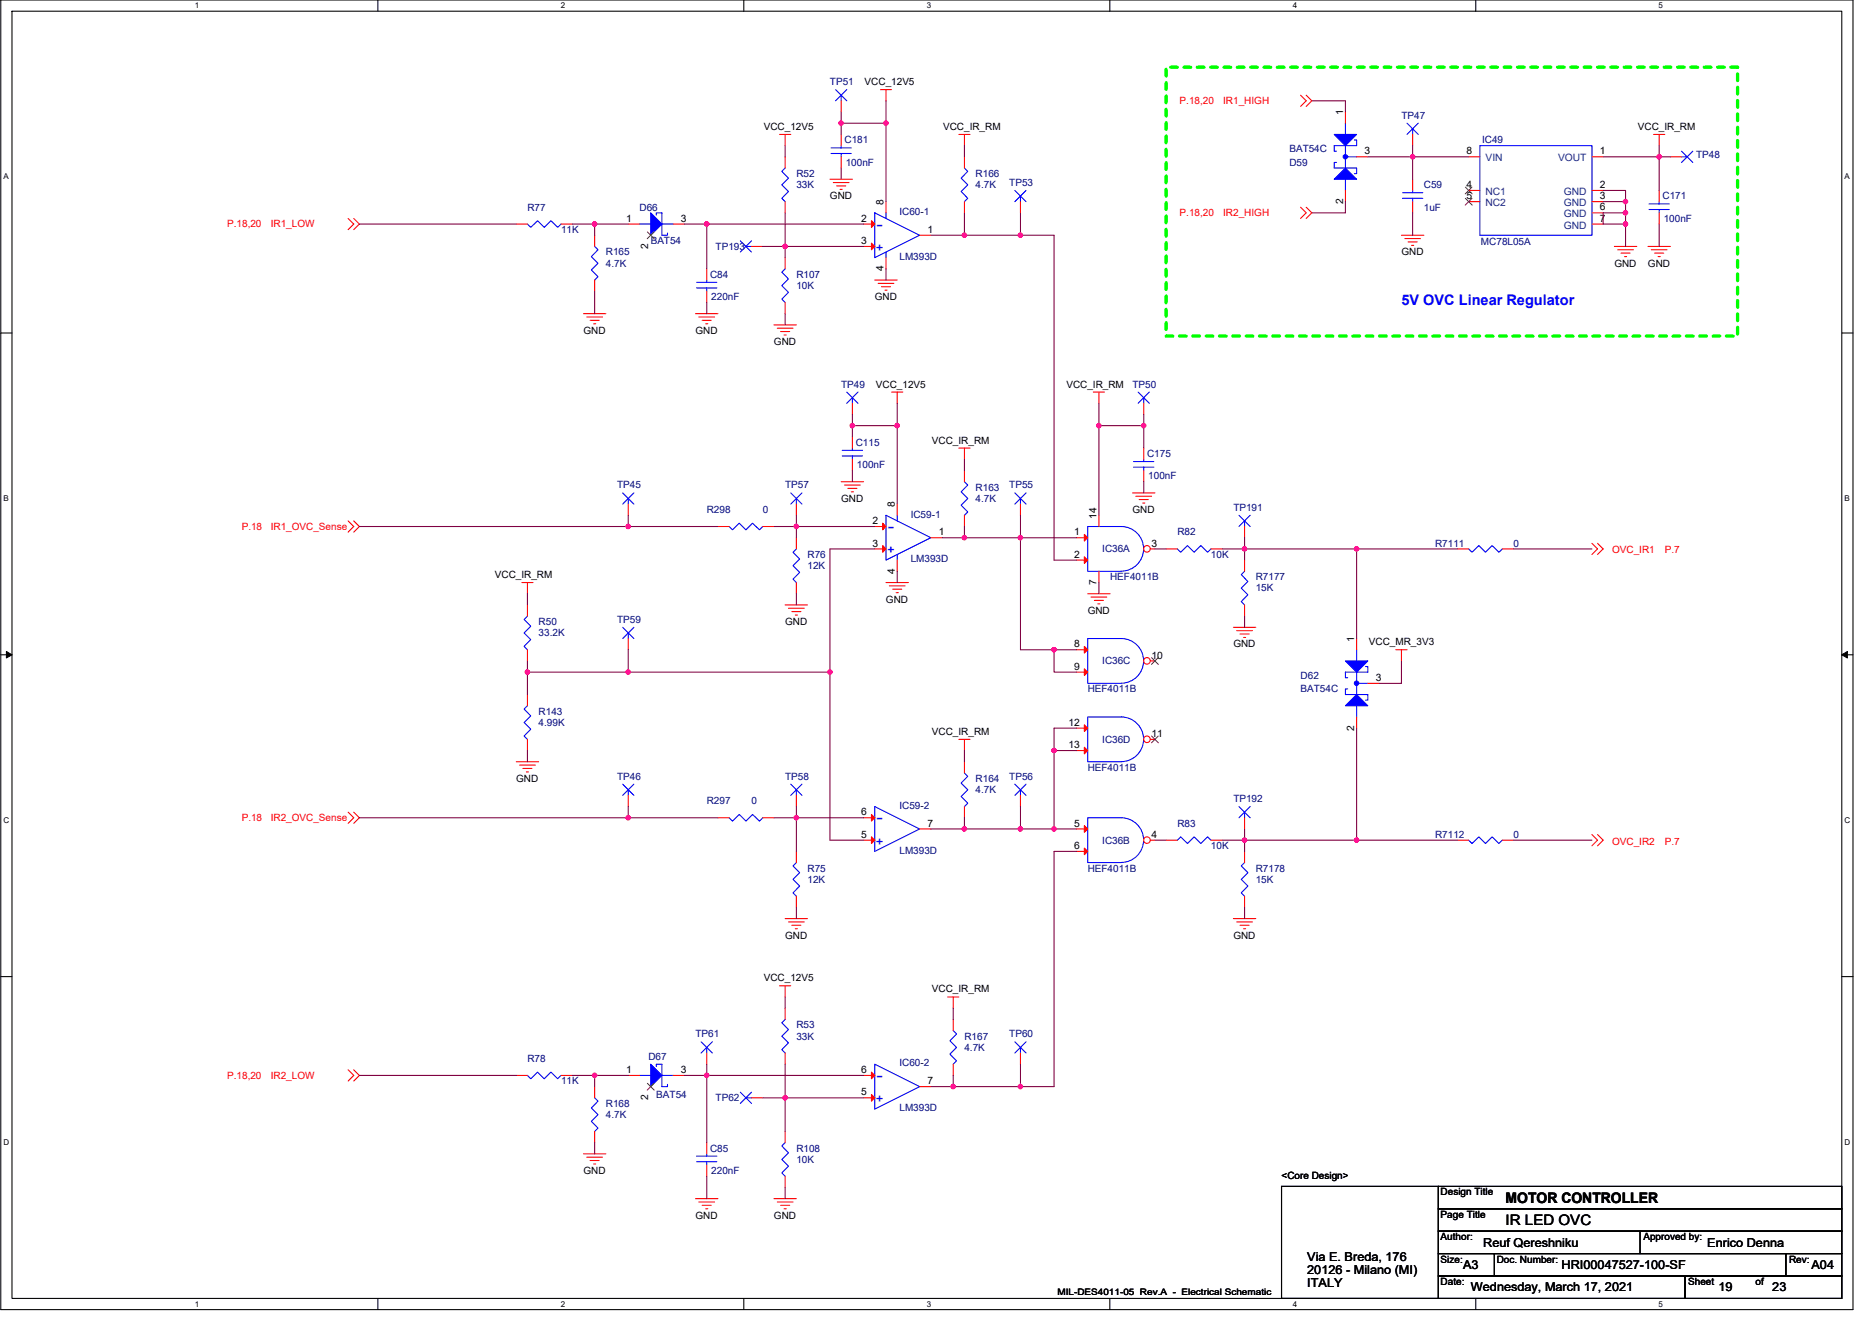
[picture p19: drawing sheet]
<svg xmlns="http://www.w3.org/2000/svg" width="297mm" height="210mm" viewBox="0 0 297 210" stroke-linecap="round" stroke-linejoin="round" font-family="sans-serif">
<defs><g id="words">
<text font-size="2.3" fill="#00f" x="222.4" y="48.4">5V OVC Linear Regulator</text>
<g font-size="2.3">
<text x="238.9" y="191">MOTOR CONTROLLER</text>
<text x="238.9" y="194.5">IR LED OVC</text>
</g>
<g font-size="2.1" fill="#00f">
<text x="139" y="39.8">+</text>
<text x="139" y="36.3">-</text>
<text x="140.8" y="87.8">+</text>
<text x="140.8" y="84.3">-</text>
<text x="139" y="130.5">-</text>
<text x="139" y="134.1">+</text>
<text x="139" y="171.4">-</text>
<text x="139" y="175">+</text>
</g>
<g font-size="1.9">
<text x="235.3" y="197.9">Reuf Qereshniku</text>
<text x="270.9" y="197.9">Enrico Denna</text>
<text x="207.4" y="200.2">Via E. Breda, 176</text>
<text x="207.4" y="202.2">20126 - Milano (MI)</text>
<text x="232.2" y="201.4">A3</text>
<text x="247.8" y="201.4">HRI00047527-100-SF</text>
<text x="287.4" y="201.4">A04</text>
<text x="207.4" y="204.2">ITALY</text>
<text x="233.4" y="205">Wednesday, March 17, 2021</text>
<text x="272.7" y="205">19</text>
<text x="281.2" y="205">23</text>
</g>
<g font-size="1.6" fill="#000080">
<text x="131.7" y="13.5">TP51</text>
<text x="134" y="22.8">C181</text>
<text x="222.4" y="18.8">TP47</text>
<text x="235.2" y="22.8">IC49</text>
<text x="126.4" y="28.1">R52</text>
<text x="126.4" y="29.9">33K</text>
<text x="134.2" y="26.3">100nF</text>
<text x="154.8" y="28.1">R166</text>
<text x="154.8" y="29.9">4.7K</text>
<text x="160.1" y="29.5">TP53</text>
<text x="204.6" y="26.3">D59</text>
<text x="204.6" y="24.2">BAT54C</text>
<text x="225.9" y="29.9">C59</text>
<text x="269.1" y="25.1">TP48</text>
<text x="83.7" y="33.4">R77</text>
<text x="101.5" y="33.4">D66</text>
<text x="142.7" y="34.1">IC60-1</text>
<text x="225.9" y="33.4">1uF</text>
<text x="263.8" y="31.6">C171</text>
<text x="264" y="35.2">100nF</text>
<text x="89" y="37">11K</text>
<text x="96.1" y="40.5">R165</text>
<text x="103.2" y="38.8">BAT54</text>
<text x="113.6" y="39.6">TP193</text>
<text x="142.7" y="41.3">LM393D</text>
<text x="235" y="38.9">MC78L05A</text>
<text x="96.1" y="42.3">4.7K</text>
<text x="112.7" y="44.1">C84</text>
<text x="112.9" y="47.6">220nF</text>
<text x="126.4" y="44.1">R107</text>
<text x="126.4" y="45.9">10K</text>
<text x="133.5" y="61.5">TP49</text>
<text x="179.7" y="61.5">TP50</text>
<text x="135.8" y="70.8">C115</text>
<text x="97.9" y="77.5">TP45</text>
<text x="124.6" y="77.5">TP57</text>
<text x="136" y="74.3">100nF</text>
<text x="154.8" y="77.9">R163</text>
<text x="160.1" y="77.5">TP55</text>
<text x="182" y="72.5">C175</text>
<text x="182.2" y="76.1">100nF</text>
<text x="112.1" y="81.4">R298</text>
<text x="121" y="81.4">0</text>
<text x="144.5" y="82.1">IC59-1</text>
<text x="154.8" y="79.7">4.7K</text>
<text x="195.7" y="81.1">TP191</text>
<text x="128.1" y="88.5">R76</text>
<text x="144.5" y="89.3">LM393D</text>
<text x="174.9" y="87.7">IC36A</text>
<text x="186.8" y="85">R82</text>
<text x="192.1" y="88.5">10K</text>
<text x="227.7" y="86.8">R7111</text>
<text x="240.2" y="86.8">0</text>
<text x="128.1" y="90.3">12K</text>
<text x="176.1" y="92.1">HEF4011B</text>
<text x="199.3" y="92.1">R7177</text>
<text x="199.3" y="93.9">15K</text>
<text x="85.5" y="99.2">R50</text>
<text x="85.5" y="101">33.2K</text>
<text x="97.9" y="98.8">TP59</text>
<text x="174.9" y="105.4">IC36C</text>
<text x="206.4" y="107.7">D62</text>
<text x="85.5" y="113.4">R143</text>
<text x="172.6" y="109.9">HEF4011B</text>
<text x="206.4" y="109.9">BAT54C</text>
<text x="85.5" y="115.2">4.99K</text>
<text x="174.9" y="117.9">IC36D</text>
<text x="97.9" y="123.7">TP46</text>
<text x="124.6" y="123.7">TP58</text>
<text x="154.8" y="124.1">R164</text>
<text x="154.8" y="125.9">4.7K</text>
<text x="160.1" y="123.7">TP56</text>
<text x="172.6" y="122.3">HEF4011B</text>
<text x="112.1" y="127.7">R297</text>
<text x="119.2" y="127.7">0</text>
<text x="142.7" y="128.4">IC59-2</text>
<text x="186.8" y="131.2">R83</text>
<text x="195.7" y="127.3">TP192</text>
<text x="142.7" y="135.5">LM393D</text>
<text x="174.9" y="133.9">IC36B</text>
<text x="192.1" y="134.8">10K</text>
<text x="227.7" y="133">R7112</text>
<text x="240.2" y="133">0</text>
<text x="128.1" y="138.3">R75</text>
<text x="128.1" y="140.1">12K</text>
<text x="172.6" y="138.3">HEF4011B</text>
<text x="199.3" y="138.3">R7178</text>
<text x="199.3" y="140.1">15K</text>
<text x="110.4" y="164.6">TP61</text>
<text x="126.4" y="163.2">R53</text>
<text x="126.4" y="165">33K</text>
<text x="153" y="165">R167</text>
<text x="153" y="166.8">4.7K</text>
<text x="160.1" y="164.6">TP60</text>
<text x="83.7" y="168.6">R78</text>
<text x="89" y="172.1">11K</text>
<text x="102.9" y="168.2">D67</text>
<text x="142.7" y="169.3">IC60-2</text>
<text x="96.1" y="175.7">R168</text>
<text x="96.1" y="177.4">4.7K</text>
<text x="104.1" y="174.2">BAT54</text>
<text x="113.6" y="174.8">TP62</text>
<text x="142.7" y="176.4">LM393D</text>
<text x="112.7" y="182.8">C85</text>
<text x="126.4" y="182.8">R108</text>
<text x="126.4" y="184.6">10K</text>
<text x="112.9" y="186.3">220nF</text>
</g>
<g font-size="1.6">
<text x="137.2" y="13.5">VCC_12V5</text>
<text x="121.2" y="20.6">VCC_12V5</text>
<text x="149.6" y="20.6">VCC_IR_RM</text>
<text x="213.1" y="18.3" transform="rotate(-90 213.1 18.3)">1</text>
<text x="259.9" y="20.6">VCC_IR_RM</text>
<text x="216.5" y="24.5">3</text>
<text x="232.7" y="24.5">8</text>
<text x="232.7" y="29.8">4</text>
<text x="253.8" y="24.5">1</text>
<text x="253.8" y="29.8">2</text>
<text x="99.3" y="35.2">1</text>
<text x="108.1" y="35.2">3</text>
<text x="131.7" y="31.6">GND</text>
<text x="136.7" y="35.2">2</text>
<text x="140.2" y="32.5" transform="rotate(-90 140.2 32.5)">8</text>
<text x="213.1" y="32.4" transform="rotate(-90 213.1 32.4)">2</text>
<text x="232.7" y="31.6">5</text>
<text x="253.8" y="31.6">3</text>
<text x="253.8" y="33.4">6</text>
<text x="253.8" y="35.2">7</text>
<text x="102.9" y="39.5" transform="rotate(-90 102.9 39.5)">2</text>
<text x="136.7" y="38.7">3</text>
<text x="147.2" y="37">1</text>
<text x="222.4" y="40.5">GND</text>
<text x="138.8" y="47.6">GND</text>
<text x="140.2" y="43.1" transform="rotate(-90 140.2 43.1)">4</text>
<text x="256.2" y="42.3">GND</text>
<text x="261.5" y="42.3">GND</text>
<text x="92.6" y="53">GND</text>
<text x="110.4" y="53">GND</text>
<text x="122.8" y="54.8">GND</text>
<text x="139" y="61.5">VCC_12V5</text>
<text x="169.2" y="61.5">VCC_IR_RM</text>
<text x="147.9" y="70.4">VCC_IR_RM</text>
<text x="133.5" y="79.7">GND</text>
<text x="138.4" y="83.2">2</text>
<text x="142" y="80.5" transform="rotate(-90 142 80.5)">8</text>
<text x="174" y="82.3" transform="rotate(-90 174 82.3)">14</text>
<text x="179.7" y="81.4">GND</text>
<text x="138.4" y="86.7">3</text>
<text x="148.9" y="85">1</text>
<text x="170.5" y="85">1</text>
<text x="170.5" y="88.5">2</text>
<text x="182.7" y="86.7">3</text>
<text x="78.5" y="91.7">VCC_IR_RM</text>
<text x="140.6" y="95.7">GND</text>
<text x="142" y="91.1" transform="rotate(-90 142 91.1)">4</text>
<text x="174" y="92.8" transform="rotate(-90 174 92.8)">7</text>
<text x="124.6" y="99.2">GND</text>
<text x="172.6" y="97.4">GND</text>
<text x="214.9" y="101.9" transform="rotate(-90 214.9 101.9)">1</text>
<text x="170.5" y="102.7">8</text>
<text x="170.5" y="106.3">9</text>
<text x="182.7" y="104.5">10</text>
<text x="195.7" y="102.8">GND</text>
<text x="217.2" y="102.4">VCC_MR_3V3</text>
<text x="218.3" y="108.1">3</text>
<text x="147.9" y="116.6">VCC_IR_RM</text>
<text x="169.6" y="115.2">12</text>
<text x="169.6" y="118.7">13</text>
<text x="182.7" y="117">11</text>
<text x="214.9" y="116" transform="rotate(-90 214.9 116)">2</text>
<text x="81.9" y="124.1">GND</text>
<text x="136.7" y="129.4">6</text>
<text x="147.2" y="131.2">7</text>
<text x="170.5" y="131.2">5</text>
<text x="136.7" y="133">5</text>
<text x="170.5" y="134.7">6</text>
<text x="182.7" y="133">4</text>
<text x="124.6" y="149">GND</text>
<text x="195.7" y="149">GND</text>
<text x="121.2" y="155.7">VCC_12V5</text>
<text x="147.9" y="157.5">VCC_IR_RM</text>
<text x="99.3" y="170.3">1</text>
<text x="108.1" y="170.3">3</text>
<text x="136.7" y="170.3">6</text>
<text x="136.7" y="173.9">5</text>
<text x="147.2" y="172.1">7</text>
<text x="102.9" y="174.6" transform="rotate(-90 102.9 174.6)">2</text>
<text x="92.6" y="186.3">GND</text>
<text x="203.3" y="187">&lt;Core Design&gt;</text>
<text x="228.6" y="189.7">Design Title</text>
<text x="110.4" y="193.4">GND</text>
<text x="122.8" y="193.4">GND</text>
<text x="228.6" y="193.3">Page Title</text>
<text x="228.6" y="196.8">Author:</text>
<text x="260.8" y="196.8">Approved by:</text>
<text x="228.6" y="200.4">Size:</text>
<text x="228.6" y="203.9">Date:</text>
<text x="237.5" y="200.4">Doc. Number:</text>
<text x="267.9" y="203.9">Sheet</text>
<text x="278.5" y="203.9">of</text>
<text x="283.9" y="200.4">Rev:</text>
</g>
<g font-size="1.6" fill="#f00">
<text x="187.2" y="16.5">P.18,20</text>
<text x="194.1" y="16.5">IR1_HIGH</text>
<text x="187.2" y="34.3">P.18,20</text>
<text x="194.1" y="34.3">IR2_HIGH</text>
<text x="36" y="36.1">P.18,20</text>
<text x="43" y="36.1">IR1_LOW</text>
<text x="38.4" y="84.1">P.18</text>
<text x="43" y="84.1">IR1_OVC_Sense</text>
<text x="255.8" y="87.8">OVC_IR1</text>
<text x="264.2" y="87.8">P.7</text>
<text x="38.4" y="130.3">P.18</text>
<text x="43" y="130.3">IR2_OVC_Sense</text>
<text x="255.8" y="134">OVC_IR2</text>
<text x="264.2" y="134">P.7</text>
<text x="36" y="171.2">P.18,20</text>
<text x="43" y="171.2">IR2_LOW</text>
</g>
<g font-size="1.6" fill="#004080">
<text x="235.7" y="25.6">VIN</text>
<text x="247.2" y="25.6">VOUT</text>
<text x="235.7" y="30.9">NC1</text>
<text x="235.7" y="32.7">NC2</text>
<text x="248.1" y="30.9">GND</text>
<text x="248.1" y="32.7">GND</text>
<text x="248.1" y="34.5">GND</text>
<text x="248.1" y="36.3">GND</text>
</g>
<text font-size="1.4" x="167.8" y="205.6">MIL-DES4011-05 Rev.A - Electrical Schematic</text>
<g font-size="1.3">
<text x="30.9" y="1.3">1</text>
<text x="89" y="1.3">2</text>
<text x="147" y="1.3">3</text>
<text x="205.1" y="1.3">4</text>
<text x="263.2" y="1.3">5</text>
<text x=".6" y="28.4">A</text>
<text x="292.7" y="28.4">A</text>
<text x=".6" y="79.5">B</text>
<text x="292.7" y="79.5">B</text>
<text x=".6" y="130.6">C</text>
<text x="292.7" y="130.6">C</text>
<text x=".6" y="181.7">D</text>
<text x="292.7" y="181.7">D</text>
<text x="30.9" y="207.4">1</text>
<text x="89" y="207.4">2</text>
<text x="147" y="207.4">3</text>
<text x="205.1" y="207.4">4</text>
<text x="263.2" y="207.4">5</text>
</g>
</g></defs>
<path d="M.1 0h293.9v207.9h-293.9zM1.9 1.8h290.3v204.3h-290.3z" fill="none" stroke="#000" stroke-width=".17"/>
<g fill="#fff">
<path d="M30.9 .2h.7v1.4h-.7z"/>
<path d="M30.9 206.3h.7v1.4h-.7z"/>
</g>
<path d="M60 0v1.8M60 206.1v1.8" fill="none" stroke="#000" stroke-width=".17"/>
<g fill="#fff">
<path d="M89 .2h.7v1.4h-.7z"/>
<path d="M89 206.3h.7v1.4h-.7z"/>
</g>
<path d="M118 0v1.8M118 206.1v1.8" fill="none" stroke="#000" stroke-width=".17"/>
<g fill="#fff">
<path d="M147 .2h.7v1.4h-.7z"/>
<path d="M147 206.3h.7v1.4h-.7z"/>
</g>
<path d="M176.1 0v1.8M176.1 206.1v1.8" fill="none" stroke="#000" stroke-width=".17"/>
<g fill="#fff">
<path d="M205.1 .2h.7v1.4h-.7z"/>
<path d="M205.1 206.3h.7v1.4h-.7z"/>
</g>
<path d="M234.2 0v1.8M234.2 206.1v1.8" fill="none" stroke="#000" stroke-width=".17"/>
<g fill="#fff">
<path d="M263.2 .2h.7v1.4h-.7z"/>
<path d="M263.2 206.3h.7v1.4h-.7z"/>
<path d="M.5 27.3h.9v1.4h-.9z"/>
<path d="M292.7 27.3h.8v1.4h-.8z"/>
<path d="M.6 78.4h.8v1.4h-.8z"/>
<path d="M292.7 78.4h.8v1.4h-.8z"/>
</g>
<path d="M.1 52.9h1.8M292.2 52.9h1.8" fill="none" stroke="#000" stroke-width=".17"/>
<g fill="#fff">
<path d="M.6 129.5h.9v1.4h-.9z"/>
<path d="M292.7 129.5h.9v1.4h-.9z"/>
</g>
<path d="M.1 103.9h1.8M292.2 103.9h1.8" fill="none" stroke="#000" stroke-width=".17"/>
<path d="M1 103.4l.9 .5-.9 .5zM292.2 103.9l.9-.5v1z" fill="#000" stroke="#000" stroke-width=".16"/>
<g fill="#fff">
<path d="M.6 180.5h.9v1.4h-.9z"/>
<path d="M292.7 180.5h.9v1.4h-.9z"/>
</g>
<path d="M.1 155h1.8M292.2 155h1.8M203.3 188.3h24.9v17.8h-24.9zM228.2 191.9h64v3.5h-64zM228.2 195.4h64v3.6h-64zM228.2 199h8.9v3.5h-8.9zM228.2 188.3h64v3.6h-64zM237.1 199h46.3v3.5h-46.3zM260.2 195.4v3.6M283.4 199h8.8v3.5h-8.8zM228.2 202.5h39.2v3.6h-39.2zM267.4 202.5h24.8v3.6h-24.8z" fill="none" stroke="#000" stroke-width=".17"/>
<path d="M185 10.7h90.7v42.6h-90.7z" fill="none" stroke="#0f0" stroke-width=".53" stroke-dasharray="1.1 1.1"/>
<g fill="none" stroke="#f00" stroke-width=".17">
<path d="M139.7 14.2h1.8M140.6 14.2v1.8M206.4 15.1l.9 .9-.9 .9M207.3 15.1l.8 .9-.8 .9M55.2 34.7l.9 .9-.9 .8M56.1 34.7l.9 .9-.9 .8M81.9 35.6h1.8M89 35.6h1.8M123.7 21.3h1.8M124.6 21.3v1.8M131.7 28.4h3.6M132.2 29h2.5"/>
<path d="M132.8 29.5h1.4M133.3 30.1h.3M152.1 21.3h1.8M153 21.3v1.8M206.4 32.9l.9 .9-.9 .9M207.3 32.9l.8 .9-.8 .9M222.4 37.3h3.5M222.9 37.9h2.5M223.4 38.4h1.5M224 38.9h.3M256.2 39.1h3.5M256.7 39.6h2.5"/>
<path d="M261.5 39.1h3.5M262 39.6h2.5M262.4 21.3h1.8M263.3 21.3v1.8M263.3 30.2v1.8M263.3 33.8v1.8M92.6 49.8h3.5M93.1 50.3h2.5M93.6 50.8h1.5M94.2 51.4h.3M110.4 49.8h3.5M110.9 50.3h2.5"/>
<path d="M111.4 50.8h1.5M112 51.4h.3M122.8 51.6h3.6M123.3 52.1h2.5M123.9 52.6h1.4M124.4 53.2h.4M124.6 48v1.8M124.6 40.9v1.8M138.8 44.4h3.6M139.3 45h2.5M139.9 45.5h1.4M140.4 46.1h.4"/>
<path d="M257.2 40.2h1.5M257.8 40.7h.3M262.5 40.2h1.5M263.1 40.7h.3M133.5 76.5h3.5M134 77h2.5M134.5 77.5h1.5M135.1 78.1h.3M141.5 62.2h1.8M142.4 62.2v1.8M152.1 71.1h1.8M153 71.1v1.8"/>
<path d="M173.5 62.2h1.8M174.4 62.2v1.8M179.7 78.2h3.6M180.2 78.8h2.5M180.8 79.3h1.4M181.3 79.8h.3M55.2 82.7l.9 .9-.9 .9M56.1 82.7l.9 .9-.9 .9M82.8 92.5h1.8M83.7 92.5v1.7M124.6 96h3.5M125.1 96.5h2.5"/>
<path d="M125.6 97.1h1.5M126.2 97.6h.3M140.6 92.5h3.5M141.1 93h2.5M141.6 93.5h1.5M142.2 94.1h.3M170.8 85.3h1.8M170.8 88.9h1.8M172.6 94.2h3.5M173.1 94.8h2.5M173.6 95.3h1.5M174.2 95.8h.3"/>
<path d="M185 87.1h1.8M192.1 87.1h1.8M195.7 99.6h3.6M252.6 86.2l.9 .9-.9 .9M253.5 86.2l.9 .9-.9 .9M152.1 117.3h1.8M153 117.3v1.8M196.2 100.1h2.5M196.8 100.6h1.4M197.3 101.2h.4M221.5 103.1h1.8M222.4 103.1v1.8"/>
<path d="M55.2 128.9l.9 .9-.9 .9M56.1 128.9l.9 .9-.9 .9M81.9 120.9h3.6M82.4 121.4h2.5M83 122h1.4M83.5 122.5h.4M99.7 126.2v1.8M126.4 126.2v1.8M153 120.9v1.8M153 128v1.8M252.6 132.5l.9 .8-.9 .9M253.5 132.5l.9 .8-.9 .9"/>
<path d="M123.7 156.5h1.8M124.6 156.5v1.7M124.6 145.8h3.5M125.1 146.3h2.5M125.6 146.9h1.5M126.2 147.4h.3M150.4 158.2h1.7M151.3 158.2v1.8M195.7 145.8h3.6M196.2 146.3h2.5M196.8 146.9h1.4M197.3 147.4h.4"/>
<path d="M55.2 169.8l.9 .9-.9 .9M56.1 169.8l.9 .9-.9 .9M112.1 167.1v1.8M92.6 183.1h3.5M93.1 183.7h2.5M93.6 184.2h1.5M94.2 184.7h.3M110.4 190.2h3.5M110.9 190.8h2.5M111.4 191.3h1.5M112 191.9h.3M122.8 190.2h3.6"/>
<path d="M123.3 190.8h2.5M123.9 191.3h1.4M124.4 191.9h.4"/>
</g>
<g fill="none" stroke="#00f" stroke-width=".17">
<path d="M83.7 35.6l.5 .5 1.1-1.1 1.1 1.1 1-1.1 1.1 1.1 .5-.5M261.7 33.3h3.2M261.7 32.4h3.2M263.3 32v.4M263.3 33.3v.5M124.6 42.7l-.5 .5 1 1.1-1 1 1 1.1-1 1.1 .5 .5M177.9 90.7a3.5 3.5 0 0 0 3.6-3.6 3.5 3.5 0 0 0-3.6-3.5h-5.3v7.1h5.3M186.8 87.1l.5 .6 1.1-1.1 1.1 1.1 1-1.1 1.1 1.1 .5-.6M98.8 124.5l1.8 1.7M99.7 125.3v.9M100.6 124.5l-1.8 1.7M125.5 124.5l1.8 1.7"/>
<path d="M126.4 125.3v.9M127.3 124.5l-1.8 1.7M153 122.7l.6 .5-1.1 1.1 1.1 1-1.1 1.1 1.1 1.1-.6 .5M111.2 165.4l1.8 1.7M112.1 166.2v.9M113 165.4l-1.8 1.7"/>
</g>
<g fill="#f00" stroke="#f00" stroke-width=".17">
<path d="M172.1 84.8l.5 .5-.5 .6z"/>
<path d="M172.1 88.4l.5 .5-.5 .5z"/>
</g>
<circle cx="182" cy="87.1" r=".52" fill="#fff" stroke="#f00" stroke-width=".17"/>
<g fill="none" stroke="#f00" stroke-width=".17">
<path d="M213.5 17.8v1.8M124.6 32v1.8M124.6 24.9v1.8M213.5 30.2v1.8M215.3 24.9h1.7M233 24.9h1.8M233 30.2h1.8M233 32h1.8M252.6 30.2h1.8M252.6 32h1.8M252.6 24.9h1.8M252.6 33.8h1.8"/>
<path d="M252.6 35.6h1.8M135.3 69.3v1.8M135.3 72.9v1.8M83.7 96v1.8M113.9 83.6h1.8M121 83.6h1.8M174.4 81.8v1.8M174.4 90.7v1.8M182.5 87.1h.8M231.3 87.1h1.7M238.4 87.1h1.8M83.7 103.1v1.8"/>
<path d="M99.7 101.3v1.8M170.8 131.6h1.8M170.8 135.1h1.8M185 133.3h1.8M192.1 133.3h1.8M197.5 129.8v1.8M119.2 174.2h1.8M151.3 161.8v1.8M151.3 168.9v1.8M161.9 167.1v1.8"/>
</g>
<g fill="none" stroke="#00f" stroke-width=".17">
<path d="M213.5 19.6v1.7M124.6 26.7l-.5 .5 1 1.1-1 1 1 1.1-1 1.1 .5 .5M212.1 25.8h-.4v.9h3.6v.9h-.4M213.5 24.9h1.8M213.5 23.1v1.8M213.5 28.4v1.8M213.5 24.9v1.8M214.9 22.2h.4v.9h-3.6v.9h.4M234.8 23.1h17.8v14.2h-17.8zM133.6 72.4h3.3M133.6 71.5h3.3M135.3 71.1v.4"/>
<path d="M135.3 72.4v.5M83.7 97.8l-.5 .5 1 1.1-1 1.1 1 1-1 1.1 .5 .5M98.8 99.6l1.8 1.7M100.6 99.6l-1.8 1.7M115.7 83.6l.5 .5 1.1-1.1 1.1 1.1 1-1.1 1.1 1.1 .5-.5M233 87.1l.6 .6 1.1-1.1 1 1.1 1.1-1.1 1 1.1 .6-.6M99.7 100.5v.8M172.6 129.8h5.3a3.6 3.6 0 0 1 3.6 3.6 3.6 3.6 0 0 1-3.6 3.5h-5.3zM186.8 133.3l.5-.5 1.1 1.1 1.1-1.1 1 1.1 1.1-1.1 .5 .5M196.6 128l1.8 1.8M197.5 128.9v.9M198.4 128l-1.8 1.8"/>
<path d="M117.5 173.4l1.7 1.7M118.4 174.2h.8M119.2 173.4l-1.7 1.7M151.3 163.6l.5 .5-1.1 1.1 1.1 1-1.1 1.1 1.1 1.1-.5 .5M161 165.4l1.8 1.7M161.9 166.2v.9M162.8 165.4l-1.8 1.7"/>
</g>
<path d="M232.5 29.7l1.1 1.1M232.5 31.5l1.1 1.1M233.6 29.7l-1.1 1.1M233.6 31.5l-1.1 1.1" fill="none" stroke="#804000" stroke-width=".16"/>
<g fill="#00f" stroke="#00f" stroke-width=".17">
<path d="M211.7 21.3h3.6l-1.8 1.8z" fill-rule="evenodd"/>
<path d="M211.7 28.4l1.8-1.7 1.8 1.7z" fill-rule="evenodd"/>
<circle cx="213.5" cy="24.9" r=".35"/>
</g>
<g fill="#f00" stroke="#f00" stroke-width=".17">
<path d="M172.1 131l.5 .6-.5 .5z"/>
<path d="M172.1 134.6l.5 .5-.5 .6z"/>
</g>
<circle cx="182" cy="133.3" r=".52" fill="#fff" stroke="#f00" stroke-width=".17"/>
<g fill="none" stroke="#f00" stroke-width=".17">
<path d="M133.5 16v1.8M224.2 28.4v1.8M224.2 32v1.8M265 24.9h1.8M153 74.7v1.8M153 81.8v1.8M197.5 96v1.8M197.5 88.9v1.8M170.8 103.1h1.8M170.8 106.7h1.8M137 129.8h1.8M137 133.3h1.8"/>
<path d="M145.9 131.6h1.8M182.5 133.3h.8M137 170.7h1.8M137 174.2h1.8M145.9 172.5h1.8"/>
</g>
<g fill="none" stroke="#00f" stroke-width=".17">
<path d="M132.6 14.2l1.8 1.8M133.5 15.1v.9M134.4 14.2l-1.8 1.8M222.5 31.5h3.3M222.5 30.6h3.3M224.2 30.2v.4M224.2 31.5v.5M266.8 24l1.8 1.8M266.8 24.9h.9M268.6 24l-1.8 1.8M153 76.5l.6 .5-1.1 1.1 1.1 1-1.1 1.1 1.1 1.1-.6 .5M197.5 90.7l-.5 .5 1 1.1-1 1 1 1.1-1 1.1 .5 .5"/>
<path d="M172.6 101.3h5.3a3.6 3.6 0 0 1 3.6 3.6 3.6 3.6 0 0 1-3.6 3.6h-5.3zM138.8 128l7.1 3.6-7.1 3.5zM138.8 168.9l7.1 3.6-7.1 3.5z"/>
</g>
<g fill="#f00" stroke="#f00" stroke-width=".17">
<path d="M138.3 129.3l.5 .5-.5 .5z"/>
<path d="M138.3 132.8l.5 .5-.5 .6z"/>
<path d="M138.3 170.2l.5 .5-.5 .5z"/>
<path d="M138.3 173.7l.5 .5-.5 .6z"/>
<path d="M172.1 102.6l.5 .5-.5 .6z"/>
<path d="M172.1 106.2l.5 .5-.5 .5z"/>
</g>
<circle cx="182" cy="104.9" r=".52" fill="#fff" stroke="#f00" stroke-width=".17"/>
<g fill="none" stroke="#f00" stroke-width=".17">
<path d="M99.7 35.6h1.8M103.2 37.3h.1M106.8 35.6h1.8M119.2 39.1h1.8M133.5 21.3v1.8M133.5 24.9v1.8M153 24.9v1.8M153 32v1.8M161.9 32v1.8M224.2 21.3v1.8M112.1 42.7v1.7M112.1 46.2v1.8"/>
<path d="M135.3 64v1.8M181.5 64v1.8M126.4 80v1.8M138.8 83.6h1.8M138.8 87.1h1.8M142.4 80v1.8M142.4 88.9v1.8M147.7 85.3h1.8M161.9 80v1.8M83.7 117.3v1.8M83.7 110.2v1.8M170.8 115.6h1.8"/>
<path d="M170.8 119.1h1.8M182.5 104.9h.8M215.3 101.3v1.8M215.3 113.8v1.8M217 108.5h1.8M113.9 129.8h1.8M121 129.8h1.8M126.4 135.1v1.8M161.9 126.2v1.8M197.5 135.1v1.8M231.3 133.3h1.7M238.4 133.3h1.8"/>
<path d="M126.4 142.2v1.8M197.5 142.2v1.8M81.9 170.7h1.8M89 170.7h1.8M99.7 170.7h1.8M103.2 172.5h.1M106.8 170.7h1.8M124.6 167.1v1.8M124.6 160v1.8M112.1 181.4v1.7M112.1 184.9v1.8"/>
</g>
<path d="M102.7 36.8l1.1 1.1M103.8 36.8l-1.1 1.1M182.7 104.4l1.1 1.1M183.8 104.4l-1.1 1.1M102.7 171.9l1.1 1.1M103.8 171.9l-1.1 1.1" fill="none" stroke="#804000" stroke-width=".16"/>
<g fill="none" stroke="#00f" stroke-width=".17">
<path d="M223.3 19.6l1.7 1.7M225 19.6l-1.7 1.7M101.5 35.6h1.7M104.1 34.1v-.3h.9v3.5h.9v-.3M105 35.6h1.8M117.5 38.2l1.7 1.8M118.4 39.1h.8M119.2 38.2l-1.7 1.8M131.9 24.4h3.2M131.9 23.5h3.2M133.5 23.1v.4M133.5 24.4v.5"/>
<path d="M153 26.7l.6 .5-1.1 1.1 1.1 1-1.1 1.1 1.1 1.1-.6 .5M161 30.2l1.8 1.8M161.9 31.1v.9M162.8 30.2l-1.8 1.8M224.2 20.4v.9M110.5 45.7h3.2M110.5 44.8h3.2M112.1 44.4v.4M112.1 45.7v.5M125.5 78.2l1.8 1.8M126.4 79.1v.9M127.3 78.2l-1.8 1.8"/>
<path d="M134.4 62.2l1.7 1.8M135.3 63.1v.9M136.1 62.2l-1.7 1.8M161 78.2l1.8 1.8M161.9 79.1v.9M162.8 78.2l-1.8 1.8M180.6 62.2l1.8 1.8M181.5 63.1v.9M182.4 62.2l-1.8 1.8M140.6 81.8l7.1 3.5-7.1 3.6zM142.4 81.8v.9M142.4 88v.9"/>
<path d="M83.7 112l-.5 .5 1 1.1-1 1.1 1 1-1 1.1 .5 .5M213.8 109.3h-.3v.9h3.5v.9h-.3M215.3 108.5h1.7M215.3 103.1v1.8M215.3 106.7v1.8M215.3 112v1.8M215.3 108.5v1.7M216.7 105.8h.3v.9h-3.5v.9h.3M115.7 129.8l.5 .5 1.1-1 1.1 1 1-1 1.1 1 .5-.5M126.4 136.9l-.6 .5 1.1 1.1-1.1 1.1 1.1 1-1.1 1.1 .6 .5M161 124.5l1.8 1.7M161.9 125.3v.9"/>
<path d="M162.8 124.5l-1.8 1.7M177.9 120.9a3.5 3.5 0 0 0 3.6-3.6 3.5 3.5 0 0 0-3.6-3.5h-5.3v7.1h5.3M197.5 136.9l-.5 .5 1 1.1-1 1.1 1 1-1 1.1 .5 .5M233 133.3l.6 .6 1.1-1.1 1 1.1 1.1-1.1 1 1.1 .6-.6M83.7 170.7l.5 .5 1.1-1 1.1 1 1-1 1.1 1 .5-.5M101.5 170.7h1.7M104.1 169.3v-.4h.9v3.6h.9v-.4M105 170.7h1.8M124.6 161.8l-.5 .5 1 1.1-1 1.1 1 1-1 1.1 .5 .5M110.5 184.4h3.2M110.5 183.5h3.2M112.1 183.1v.4"/>
<path d="M112.1 184.4v.5"/>
</g>
<g fill="#00f" stroke="#00f" stroke-width=".17">
<path d="M103.2 33.8l1.8 1.8-1.8 1.7z" fill-rule="evenodd"/>
<path d="M103.2 168.9l1.8 1.8-1.8 1.8z" fill-rule="evenodd"/>
<path d="M213.5 104.9h3.5l-1.7 1.8z" fill-rule="evenodd"/>
<path d="M213.5 112l1.8-1.8 1.7 1.8z" fill-rule="evenodd"/>
<circle cx="215.2" cy="108.4" r=".35"/>
</g>
<g fill="#f00" stroke="#f00" stroke-width=".17">
<path d="M140.1 83l.5 .6-.5 .5z"/>
<path d="M140.1 86.6l.5 .5-.5 .6z"/>
<path d="M172.1 115l.5 .6-.5 .5z"/>
<path d="M172.1 118.6l.5 .5-.5 .6z"/>
</g>
<circle cx="182" cy="117.3" r=".52" fill="#fff" stroke="#f00" stroke-width=".17"/>
<g fill="none" stroke="#f00" stroke-width=".17">
<path d="M94.4 37.3v1.8M137 35.6h1.8M137 39.1h1.8M140.6 32v1.8M145.9 37.3h1.8M94.4 44.4v1.8M140.6 40.9v1.8M181.5 71.1v1.8M181.5 74.7v1.8M99.7 80v1.8M126.4 92.5v1.7M126.4 85.3v1.8"/>
<path d="M197.5 83.6v1.7M182.5 117.3h.8M94.4 172.5v1.7M94.4 179.6v1.8M124.6 179.6v1.8M124.6 186.7v1.8"/>
</g>
<path d="M182.7 116.8l1.1 1.1M183.8 116.8l-1.1 1.1" fill="none" stroke="#804000" stroke-width=".16"/>
<g fill="none" stroke="#00f" stroke-width=".17">
<path d="M94.4 39.1l.5 .5-1.1 1.1 1.1 1.1-1.1 1 1.1 1.1-.5 .5M138.8 33.8l7.1 3.5-7.1 3.6zM140.6 33.8v.9M140.6 40v.9M98.8 78.2l1.8 1.8M99.7 79.1v.9M100.6 78.2l-1.8 1.8M179.9 74.1h3.2M179.9 73.3h3.2M181.5 72.9v.4M181.5 74.1v.6M126.4 87.1l-.6 .6 1.1 1-1.1 1.1 1.1 1-1.1 1.1 .6 .6"/>
<path d="M196.6 81.8l1.8 1.8M197.5 82.7v.9M198.4 81.8l-1.8 1.8M94.4 174.2l.5 .6-1.1 1.1 1.1 1-1.1 1.1 1.1 1-.5 .6M124.6 181.4l-.5 .5 1 1.1-1 1 1 1.1-1 1.1 .5 .5"/>
</g>
<g fill="#f00" stroke="#f00" stroke-width=".17">
<path d="M138.3 35l.5 .6-.5 .5z"/>
<path d="M138.3 38.6l.5 .5-.5 .5z"/>
</g>
<g fill="none" stroke="#800040" stroke-width=".17">
<path d="M133.5 17.8v1.8M133.5 19.6v1.7M133.5 19.6h7.1M140.6 16v3.6M140.6 19.6v12.4M208.1 16h5.4v1.8M57 35.6h24.9M90.8 35.6h3.6M94.4 35.6h5.3M94.4 35.6v1.7M108.6 35.6h3.5M112.1 35.6v7.1"/>
<path d="M112.1 35.6h24.9M121 39.1h3.6M124.6 33.8v5.3M124.6 39.1h12.4M124.6 39.1v1.8M124.6 23.1v1.8M133.5 26.7v1.7M147.7 37.3h5.3M153 33.8v3.5M153 23.1v1.8M153 37.3h8.9M161.9 33.8v3.5"/>
<path d="M161.9 37.3h5.4v51.6h3.5M213.5 32v1.8h-5.4M217 24.9h7.2M224.2 23.1v1.8M224.2 24.9v3.5M224.2 33.8v3.5M224.2 24.9h8.8M254.4 24.9h8.9M254.4 30.2h3.5v1.8M254.4 32h3.5M257.9 32v1.8M257.9 33.8h-3.5v1.8h3.5"/>
<path d="M257.9 33.8v1.8M257.9 35.6v3.5M263.3 24.9h1.7M263.3 23.1v1.8M263.3 24.9v5.3M263.3 35.6v3.5M94.4 46.2v3.6M112.1 48v1.8M124.6 49.8v1.8M140.6 42.7v1.7M135.3 67.6v1.7M135.3 65.8v1.8"/>
<path d="M135.3 67.6h7.1M135.3 74.7v1.8M142.4 64v3.6M142.4 67.6v12.4M153 72.9v1.8M174.4 67.6h7.1M174.4 67.6v14.2M174.4 64v3.6M181.5 65.8v1.8M181.5 76.5v1.7M181.5 67.6v3.5M57 83.6h42.7"/>
<path d="M83.7 94.2v1.8M99.7 81.8v1.8M99.7 83.6h14.2M122.8 83.6h16M126.4 94.2v1.8M126.4 81.8v3.5M138.8 87.1h-7.1v19.6M142.4 90.7v1.8M149.5 85.3h3.5M153 83.6v1.7M153 85.3h8.9M161.9 81.8v3.5"/>
<path d="M161.9 85.3v17.8h5.4M161.9 85.3h8.9M174.4 92.5v1.7M183.3 87.1h1.7M193.9 87.1h3.6M197.5 87.1h17.8M197.5 85.3v1.8M197.5 97.8v1.8M197.5 87.1v1.8M215.3 87.1h16M215.3 87.1v14.2M240.2 87.1h12.4"/>
<path d="M83.7 104.9v1.8M83.7 106.7v3.5M83.7 119.1v1.8M83.7 106.7h16M99.7 103.1v3.6M99.7 106.7h32M131.7 106.7v26.7h5.3M153 119.1v1.8M167.3 119.1v12.5M167.3 103.1v3.6h3.5M167.3 103.1h3.5M170.8 115.6h-3.5v3.5h3.5"/>
<path d="M215.3 115.6v17.7M222.4 104.9v3.6h-3.6M57 129.8h42.7M99.7 128v1.8M99.7 129.8h14.2M122.8 129.8h3.6M126.4 129.8h10.6M126.4 129.8v5.3M126.4 128v1.8M147.7 131.6h5.3M153 131.6h8.9M153 129.8v1.8"/>
<path d="M161.9 131.6h5.4M161.9 128v3.6M167.3 131.6h3.5M170.8 135.1h-3.5v37.4h-5.4M183.3 133.3h1.7M193.9 133.3h3.6M197.5 133.3h17.8M197.5 131.6v1.7M197.5 133.3v1.8M215.3 133.3h16M240.2 133.3h12.4M124.6 158.2v1.8"/>
<path d="M126.4 144v1.8M197.5 144v1.8M57 170.7h24.9M90.8 170.7h3.6M94.4 170.7h5.3M94.4 170.7v1.8M108.6 170.7h3.5M112.1 168.9v1.8M112.1 170.7v10.7M112.1 170.7h24.9M121 174.2h3.6M124.6 174.2v5.4"/>
<path d="M124.6 174.2h12.4M124.6 168.9v5.3M147.7 172.5h3.6M151.3 172.5h10.6M151.3 160v1.8M151.3 170.7v1.8M161.9 168.9v3.6M94.4 181.4v1.7M112.1 186.7v3.5M124.6 188.5v1.7"/>
</g>
<g fill="#f0f" stroke="#f0f" stroke-width=".17">
<circle cx="94.3" cy="170.7" r=".35"/>
<circle cx="112.1" cy="170.7" r=".35"/>
<circle cx="124.6" cy="174.2" r=".35"/>
<circle cx="151.2" cy="172.5" r=".35"/>
<circle cx="153" cy="131.6" r=".35"/>
<circle cx="174.4" cy="67.6" r=".35"/>
<circle cx="131.7" cy="106.7" r=".35"/>
<circle cx="153" cy="85.3" r=".35"/>
<circle cx="126.3" cy="83.6" r=".35"/>
<circle cx="99.7" cy="129.8" r=".35"/>
<circle cx="94.3" cy="35.5" r=".35"/>
<circle cx="112.1" cy="35.5" r=".35"/>
<circle cx="124.6" cy="39.1" r=".35"/>
<circle cx="153" cy="37.3" r=".35"/>
<circle cx="167.2" cy="131.6" r=".35"/>
<circle cx="167.2" cy="119.1" r=".35"/>
<circle cx="126.3" cy="129.8" r=".35"/>
<circle cx="161.9" cy="85.3" r=".35"/>
<circle cx="167.2" cy="103.1" r=".35"/>
<circle cx="161.9" cy="37.3" r=".35"/>
<circle cx="83.7" cy="106.7" r=".35"/>
<circle cx="161.9" cy="172.5" r=".35"/>
<circle cx="161.9" cy="131.6" r=".35"/>
<circle cx="99.7" cy="106.7" r=".35"/>
<circle cx="197.5" cy="87.1" r=".35"/>
<circle cx="197.5" cy="133.3" r=".35"/>
<circle cx="181.5" cy="67.6" r=".35"/>
<circle cx="133.5" cy="19.5" r=".35"/>
<circle cx="140.6" cy="19.5" r=".35"/>
<circle cx="142.4" cy="67.6" r=".35"/>
<circle cx="135.2" cy="67.6" r=".35"/>
<circle cx="99.7" cy="83.6" r=".35"/>
<circle cx="224.1" cy="24.9" r=".35"/>
<circle cx="263.3" cy="24.9" r=".35"/>
<circle cx="257.9" cy="32" r=".35"/>
<circle cx="257.9" cy="33.8" r=".35"/>
<circle cx="257.9" cy="35.5" r=".35"/>
<circle cx="215.2" cy="87.1" r=".35"/>
<circle cx="215.2" cy="133.3" r=".35"/>
</g>
<use href="#words"/>
</svg>
